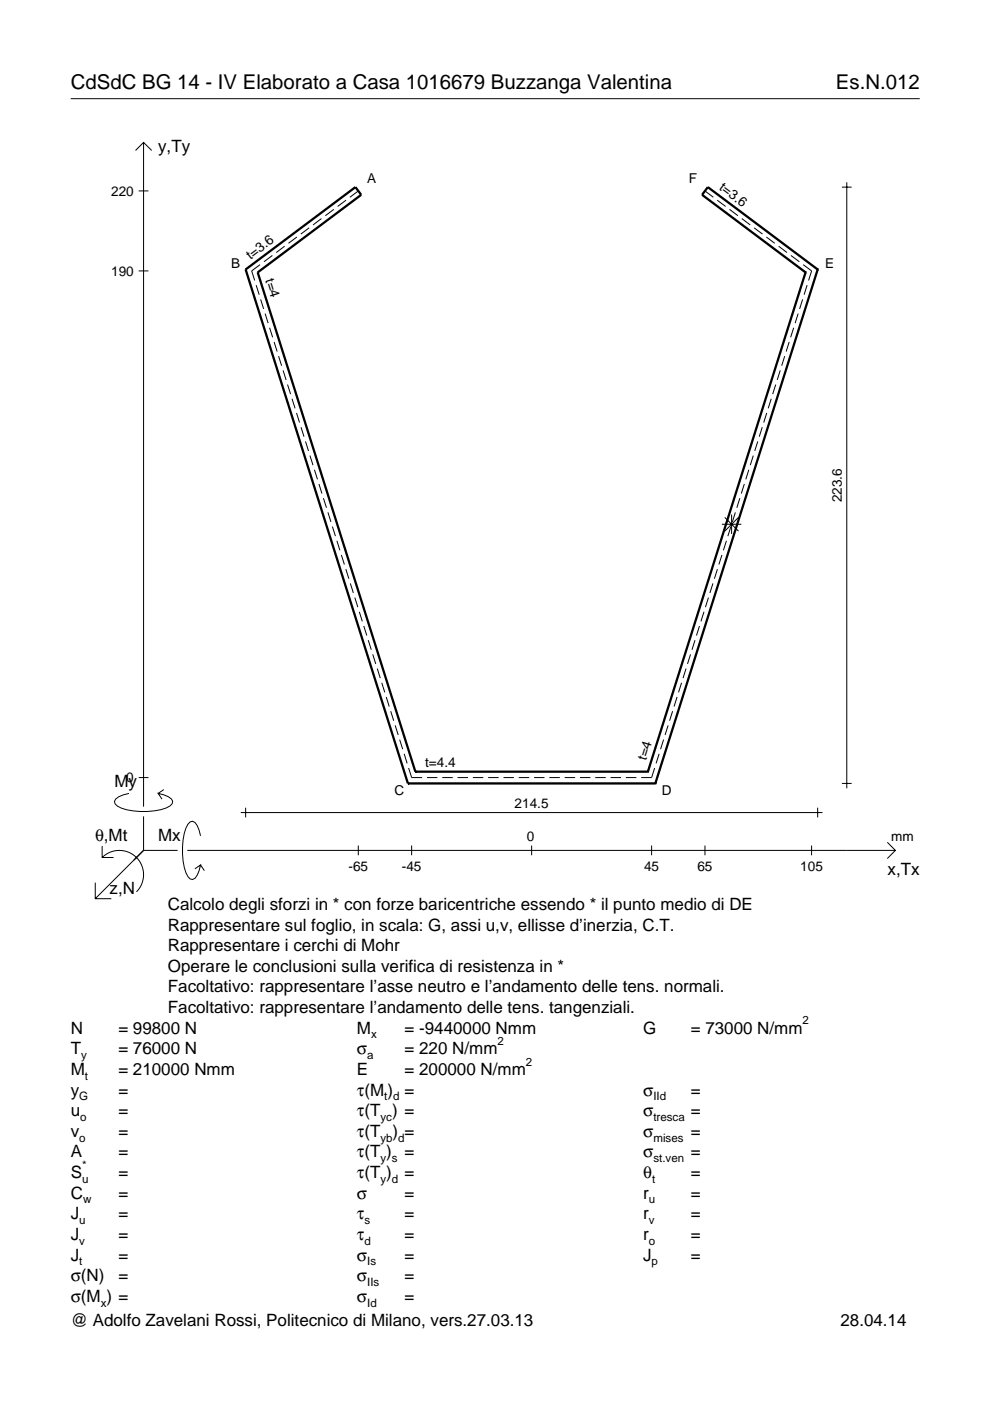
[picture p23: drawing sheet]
<svg xmlns="http://www.w3.org/2000/svg" width="210mm" height="297mm" viewBox="0 0 210 297" stroke-linecap="round" stroke-linejoin="round" font-family="sans-serif">
<defs><g id="words">
<g font-size="4.3">
<text x="15" y="18.9">CdSdC BG 14 - IV Elaborato a Casa 1016679 Buzzanga Valentina</text>
<text x="177.2" y="18.9">Es.N.012</text>
</g>
<g font-size="3.6">
<text x="33.5" y="32.3">y,Ty</text>
<text x="24.3" y="166.9">My</text>
<text x="20.1" y="178.2">θ,Mt</text>
<text x="33.5" y="178.2">Mx</text>
<text x="188.2" y="185.5">x,Tx</text>
<text x="23.2" y="189.6">z,N</text>
<text x="35.6" y="192.9">Calcolo degli sforzi in * con forze baricentriche essendo * il punto medio di DE</text>
<text x="35.6" y="197.3">Rappresentare sul foglio, in scala: G, assi u,v, ellisse d’inerzia, C.T.</text>
<text x="35.6" y="201.7">Rappresentare i cerchi di Mohr</text>
<text x="35.6" y="206">Operare le conclusioni sulla verifica di resistenza in *</text>
<text x="35.6" y="210.4">Facoltativo: rappresentare l’asse neutro e l’andamento delle tens. normali.</text>
<text x="35.6" y="214.8">Facoltativo: rappresentare l’andamento delle tens. tangenziali.</text>
<text x="15" y="219.2">N</text>
<text x="25.1" y="219.2">= 99800 N</text>
<text x="75.7" y="219.2">M</text>
<text x="85.8" y="219.2">= -9440000 Nmm</text>
<text x="136.4" y="219.2">G</text>
<text x="146.5" y="219.2">= 73000 N/mm</text>
<text x="15" y="227.9">M</text>
<text x="15" y="223.5">T</text>
<text x="25.1" y="227.9">= 210000 Nmm</text>
<text x="25.1" y="223.5">= 76000 N</text>
<text x="75.7" y="223.5">σ</text>
<text x="75.7" y="227.9">E</text>
<text x="85.8" y="223.5">= 220 N/mm</text>
<text x="85.8" y="227.9">= 200000 N/mm</text>
<text x="15" y="232.3">y</text>
<text x="25.1" y="232.3">=</text>
<text x="75.7" y="232.3">τ(M ) =</text>
<text x="136.4" y="232.3">σ</text>
<text x="146.5" y="232.3">=</text>
<text x="15" y="236.7">u</text>
<text x="25.1" y="236.7">=</text>
<text x="75.7" y="236.7">τ(T ) =</text>
<text x="136.4" y="236.7">σ</text>
<text x="146.5" y="236.7">=</text>
<text x="15" y="245.4">A</text>
<text x="15" y="241">v</text>
<text x="25.1" y="241">=</text>
<text x="25.1" y="245.4">=</text>
<text x="75.7" y="245.4">τ(T )</text>
<text x="75.7" y="241">τ(T</text>
<text x="83.3" y="241">) =</text>
<text x="85.8" y="245.4">=</text>
<text x="136.4" y="241">σ</text>
<text x="136.4" y="245.4">σ</text>
<text x="146.5" y="241">=</text>
<text x="146.5" y="245.4">=</text>
<text x="15" y="249.8">S</text>
<text x="25.1" y="249.8">=</text>
<text x="75.7" y="249.8">τ(T )</text>
<text x="85.8" y="249.8">=</text>
<text x="136.4" y="249.8">θ</text>
<text x="146.5" y="249.8">=</text>
<text x="15" y="254.2">C</text>
<text x="25.1" y="254.2">=</text>
<text x="75.7" y="254.2">σ</text>
<text x="85.8" y="254.2">=</text>
<text x="136.4" y="254.2">r</text>
<text x="146.5" y="254.2">=</text>
<text x="15" y="262.9">J</text>
<text x="15" y="258.5">J</text>
<text x="25.1" y="262.9">=</text>
<text x="25.1" y="258.5">=</text>
<text x="75.7" y="258.5">τ</text>
<text x="75.7" y="262.9">τ</text>
<text x="85.8" y="258.5">=</text>
<text x="85.8" y="262.9">=</text>
<text x="136.4" y="262.9">r</text>
<text x="136.4" y="258.5">r</text>
<text x="146.5" y="262.9">=</text>
<text x="146.5" y="258.5">=</text>
<text x="15" y="267.3">J</text>
<text x="25.1" y="267.3">=</text>
<text x="75.7" y="267.3">σ</text>
<text x="85.8" y="267.3">=</text>
<text x="136.4" y="267.3">J</text>
<text x="146.5" y="267.3">=</text>
<text x="15" y="271.7">σ(N)</text>
<text x="25.1" y="271.7">=</text>
<text x="75.7" y="271.7">σ</text>
<text x="85.8" y="271.7">=</text>
<text x="15" y="276">σ(M ) =</text>
<text x="15" y="281.2">@ Adolfo Zavelani Rossi, Politecnico di Milano, vers.27.03.13</text>
<text x="75.7" y="276">σ</text>
<text x="85.8" y="276">=</text>
<text x="178.2" y="281.2">28.04.14</text>
</g>
<g font-size="2.9">
<text x="23.6" y="41.5">220</text>
<text x="77.9" y="38.7">A</text>
<text x="146.1" y="38.7">F</text>
<text x="152.3" y="40.1" transform="rotate(37 152.3 40.1)">t=3.6</text>
<text x="23.6" y="58.4">190</text>
<text x="49" y="56.8">B</text>
<text x="53.1" y="55.1" transform="rotate(-37 53.1 55.1)">t=3.6</text>
<text x="56.2" y="59.4" transform="rotate(72 56.2 59.4)">t=4</text>
<text x="175" y="56.8">E</text>
<text x="178.5" y="106.5" transform="rotate(-90 178.5 106.5)">223.6</text>
<text x="137" y="161.3" transform="rotate(-72 137 161.3)">t=4</text>
<text x="26.8" y="165.9">0</text>
<text x="90.1" y="162.6">t=4.4</text>
<text x="83.6" y="168.6">C</text>
<text x="109.1" y="171.3">214.5</text>
<text x="140.3" y="168.6">D</text>
<text x="111.7" y="178.2">0</text>
<text x="189" y="178.2">mm</text>
<text x="73.9" y="184.7">-65</text>
<text x="85.2" y="184.7">-45</text>
<text x="136.6" y="184.7">45</text>
<text x="147.9" y="184.7">65</text>
<text x="169.7" y="184.7">105</text>
</g>
<g font-size="2.4">
<text x="78.7" y="220.2">x</text>
<text x="105.5" y="221.5">2</text>
<text x="170.2" y="217.2">2</text>
<text x="17.2" y="224.5">y</text>
<text x="77.9" y="224.5">a</text>
<text x="111.5" y="225.9">2</text>
<text x="16.8" y="233.3">G</text>
<text x="18" y="228.9">t</text>
<text x="81.5" y="233.3">t d</text>
<text x="138.5" y="233.3">IId</text>
<text x="17" y="237.7">o</text>
<text x="80.7" y="237.7">yc</text>
<text x="138.5" y="237.7">tresca</text>
<text x="16.8" y="242">o</text>
<text x="80.7" y="242">yb d</text>
<text x="138.5" y="242">mises</text>
<text x="17.4" y="250.8">u</text>
<text x="17.4" y="247.8">*</text>
<text x="80.7" y="246.4">y s</text>
<text x="80.7" y="250.8">y d</text>
<text x="138.2" y="250.8">t</text>
<text x="138.5" y="246.4">st.ven</text>
<text x="17.6" y="255.2">w</text>
<text x="137.6" y="255.2">u</text>
<text x="16.8" y="263.9">v</text>
<text x="16.8" y="259.5">u</text>
<text x="77.3" y="259.5">s</text>
<text x="77.3" y="263.9">d</text>
<text x="137.6" y="263.9">o</text>
<text x="137.6" y="259.5">v</text>
<text x="16.8" y="268.3">t</text>
<text x="77.9" y="268.3">Is</text>
<text x="138.2" y="268.3">p</text>
<text x="77.9" y="272.7">IIs</text>
<text x="21.4" y="277">x</text>
<text x="77.9" y="277">Id</text>
</g>
</g></defs>
<g fill="none" stroke="#000" stroke-width=".21">
<path d="M15 20.9h180M28.7 31.9l1.7-1.7 1.8 1.7M30.4 30.2v140.8M178.5 39.7h2.1M179.5 38.6v128.5M29.4 40.5h2.1M29.4 57.4h2.1M55.1 56.1l-1.7 1.3 .6 2.1M57.7 54.2l-1.7 1.3M60.3 52.2l-1.7 1.3M62.9 50.3l-1.7 1.3M65.6 48.3l-1.8 1.3"/>
<path d="M68.2 46.3l-1.8 1.4M70.8 44.4l-1.8 1.3M73.4 42.4l-1.8 1.4M76 40.5l-1.8 1.3M149.5 40.5l1.7 1.3M152.1 42.4l1.7 1.4M154.7 44.4l1.8 1.3M157.3 46.3l1.8 1.4M159.9 48.3l1.8 1.3M162.5 50.3l1.8 1.3M165.1 52.2l1.8 1.3M167.7 54.2l1.8 1.3"/>
<path d="M170.3 56.1l1.8 1.3-.7 2.1M54.3 60.5l.6 2M55.3 63.5l.6 2M56.2 66.5l.6 2M57.2 69.5l.6 2M58.1 72.5l.7 2M59.1 75.5l.6 2M60 78.5l.7 2.1M165.4 78.5l-.6 2.1M166.4 75.5l-.7 2M167.3 72.5l-.6 2M168.3 69.5l-.7 2"/>
<path d="M169.2 66.5l-.6 2M170.2 63.5l-.7 2M171.1 60.5l-.6 2M61 81.5l.6 2.1M61.9 84.5l.7 2.1M62.9 87.6l.6 2M63.8 90.6l.7 2M64.8 93.6l.6 2M65.7 96.6l.7 2M66.7 99.6l.6 2M158.8 99.6l-.7 2M159.7 96.6l-.6 2"/>
<path d="M160.7 93.6l-.7 2M161.6 90.6l-.6 2M162.6 87.6l-.7 2M163.5 84.5l-.6 2.1M164.5 81.5l-.7 2.1M67.6 102.6l.7 2M68.6 105.6l.6 2.1M69.5 108.6l.7 2.1M70.5 111.6l.6 2.1M71.4 114.7l.7 2M72.4 117.7l.6 2M153.1 111.2h4.1"/>
<path d="M153.1 117.7l-.7 2M153.7 109.7l2.9 2.9M154 114.7l-.6 2M155 111.6l-.7 2.1M155.1 109.1v4.1M155.9 108.6l-.6 2.1M156.6 109.7l-2.9 2.9M156.9 105.6l-.7 2.1M157.8 102.6l-.6 2M73.3 120.7l.7 2M74.3 123.7l.6 2M75.2 126.7l.7 2"/>
<path d="M76.2 129.7l.6 2M77.1 132.7l.7 2.1M78.1 135.7l.6 2.1M79 138.7l.7 2.1M146.4 138.7l-.6 2.1M147.4 135.7l-.7 2.1M148.3 132.7l-.6 2.1M149.3 129.7l-.7 2M150.2 126.7l-.6 2M151.2 123.7l-.7 2M152.1 120.7l-.6 2M80 141.8l.6 2"/>
<path d="M80.9 144.8l.7 2M81.9 147.8l.6 2M82.8 150.8l.7 2M83.8 153.8l.6 2M84.7 156.8l.7 2M85.7 159.8l.6 2.1M139.7 159.8l-.6 2.1M140.7 156.8l-.6 2M141.7 153.8l-.7 2M142.6 150.8l-.6 2M143.6 147.8l-.7 2M144.5 144.8l-.6 2"/>
<path d="M145.5 141.8l-.7 2M21.7 179.4v2.4h2.4M27.3 168.2a3.6 3.6 0 0 0-3 1.7l.1 .5a5.6 5.6 0 0 0 3.8 1.5 13.4 13.4 0 0 0 7.8-1l.5-.5 .1-.5a3.6 3.6 0 0 0-3.1-1.7l.8 1.2M29.4 164.9h2.1M30.4 173.1v7.2M34.7 167.4l-1.2 .8M42.5 177.2a3.6 3.6 0 0 0-1.7-3.1l-.5 .2a5.7 5.7 0 0 0-1.5 3.7 13.3 13.3 0 0 0 1 7.9l.5 .5 .5 .1a3.6 3.6 0 0 0 1.7-3.1l-1.2 .8M51 172.3h123.4M52.1 171.3v2M76 179.3v2M86.6 162.8l.7 2.1h2.2M87.3 179.3v2"/>
<path d="M90.5 164.9h2.2M93.8 164.9h2.2M97 164.9h2.2M100.3 164.9h2.2M103.5 164.9h2.2M106.7 164.9h2.3M110 164.9h2.2M112.7 179.3v2M113.2 164.9h2.2M116.5 164.9h2.2M119.7 164.9h2.2M123 164.9h2.2"/>
<path d="M126.2 164.9h2.2M129.5 164.9h2.2M132.7 164.9h2.2M138.2 179.3v2M138.8 162.8l-.6 2.1h-2.3M149.5 179.3v2M172.1 179.3v2M173.4 171.3v2M178.5 166.1h2.1M188.1 178.6l1.7 1.7-1.7 1.7M20.2 187.2v3.3h3.4M21.7 181.8a5.1 5.1 0 0 1 7.2 0 5.1 5.1 0 0 1 0 7.3"/>
<path d="M30.4 180.3l-10.2 10.2M30.4 180.3h7.2M39.7 180.3h150.1M42.5 183.4l.8 1.2"/>
</g>
<g fill="none" stroke="#000" stroke-width=".48">
<path d="M52.1 57.1h.1M52.1 57.1l23.3-17.4 1.2 1.6-22 16.5M52.1 57.1l34.4 109M54.6 57.8h.1M54.6 57.8l33.5 105.8M170.8 57.8h.1M170.8 57.8l-33.4 105.8M173.4 57.1h.1M173.4 57.1l-34.5 109M173.4 57.1l-23.3-17.4-1.2 1.6 21.9 16.5M86.5 166.1h.1M86.5 166.1h52.4"/>
<path d="M88.1 163.6h.1M88.1 163.6h49.3M137.4 163.6h.1M138.9 166.1h.1"/>
</g>
<use href="#words"/>
</svg>
